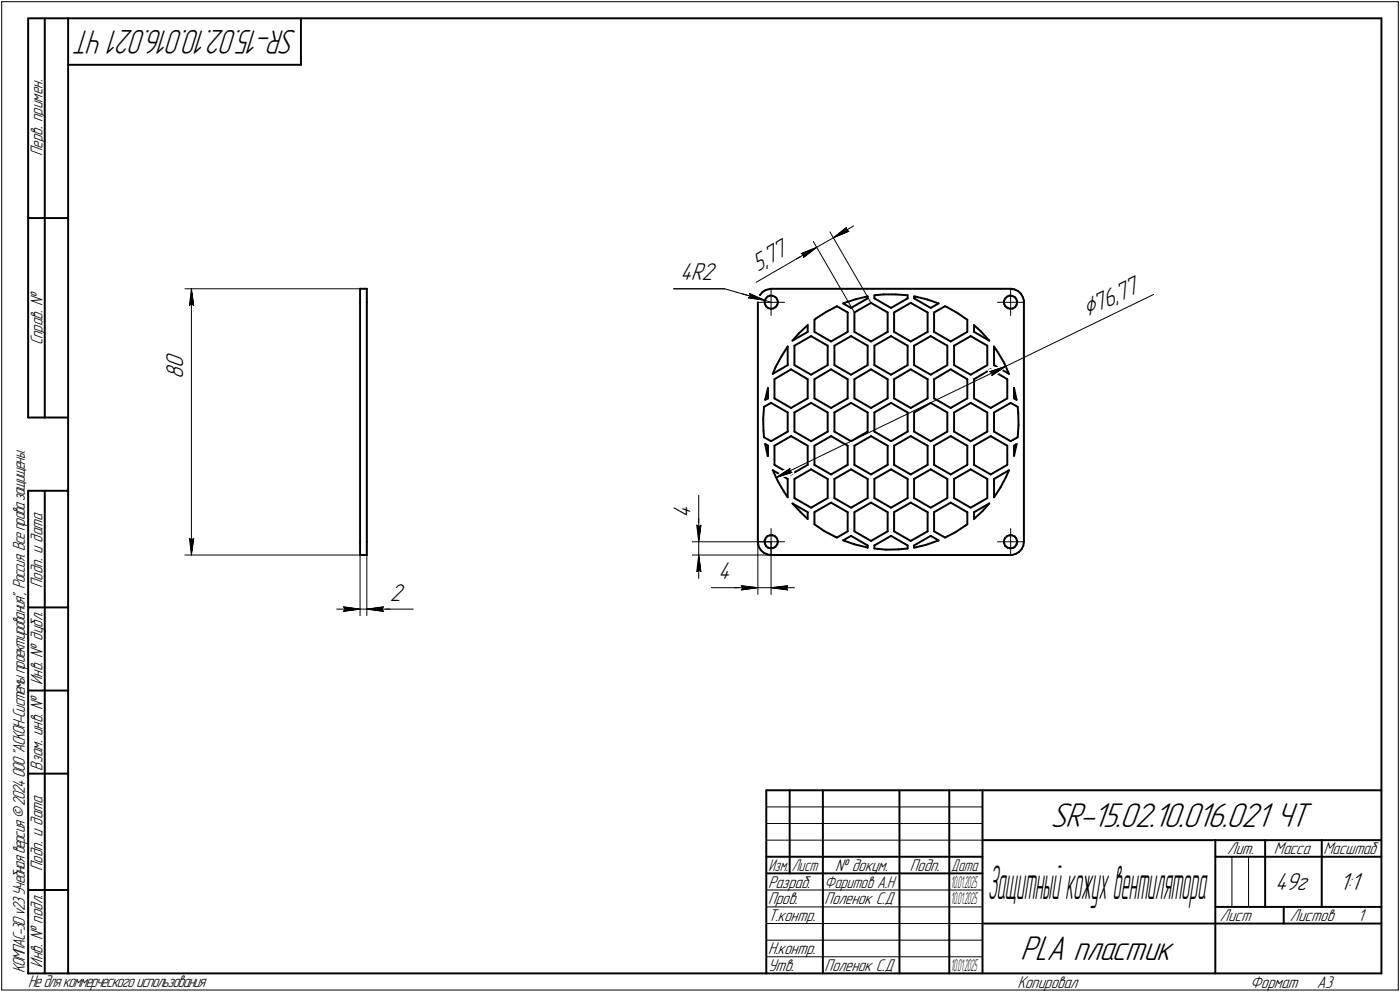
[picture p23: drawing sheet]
<svg xmlns="http://www.w3.org/2000/svg" width="421mm" height="298mm" viewBox="0 0 421 298" stroke-linecap="round" stroke-linejoin="round" font-family="sans-serif">
<defs><g id="words">
<g font-size="14.8">
<text x="297.1" y="270.1">З</text>
<text x="299.7" y="270.1">ащитныйкожухвентилятора</text>
</g>
<g font-size="10.9">
<text x="315.9" y="248.5">SR-15.02.10.016.021 ЧТ</text>
<text x="306.8" y="288.5">PLA пластик</text>
</g>
<text font-size="10.8" x="89.3" y="9" transform="rotate(-180 89.3 9)">SR-15.02.10.016.021 ЧТ</text>
<text font-size="8.5" x="326.9" y="95.4" transform="rotate(-26 326.9 95.4)">Ç76,</text>
<g font-size="7.8">
<text x="227.9" y="81.6" transform="rotate(-30 227.9 81.6)">5,</text>
<text x="231.2" y="79.7" transform="rotate(-30 231.2 79.7)">77</text>
<text x="204.6" y="84.3">4R2</text>
<text x="336.7" y="90.6" transform="rotate(-26 336.7 90.6)">77</text>
<text x="55.1" y="113.9" transform="rotate(-90 55.1 113.9)">8</text>
<text x="55.1" y="110.7" transform="rotate(-90 55.1 110.7)">0</text>
<text x="207.6" y="155.8" transform="rotate(-90 207.6 155.8)">4</text>
<text x="215.9" y="174.1">4</text>
<text x="117.3" y="180.5">2</text>
<text x="383.5" y="267.5">49г</text>
<text x="402.9" y="267.5">1:1</text>
</g>
<g font-size="5.4">
<text x="12.8" y="46.9" transform="rotate(-90 12.8 46.9)">Перв. примен.</text>
<text x="12.8" y="103.8" transform="rotate(-90 12.8 103.8)">Справ. !</text>
<text x="12.8" y="176.7" transform="rotate(-90 12.8 176.7)">Подп. и дата</text>
<text x="12.8" y="205.8" transform="rotate(-90 12.8 205.8)">Инв. ! дубл.</text>
<text x="12.8" y="231.6" transform="rotate(-90 12.8 231.6)">Взам. инв. !</text>
<text x="369.1" y="256.8">Лит.</text>
<text x="383.1" y="256.8">Масса</text>
<text x="398" y="256.8">Масштаб</text>
<text x="12.8" y="261.7" transform="rotate(-90 12.8 261.7)">Подп. и дата</text>
<text x="251.2" y="261.8">! докум.</text>
<text x="273.6" y="261.8">Подп.</text>
<text x="231" y="266.8">Разраб.</text>
<text x="248" y="266.8">Фаритов А.Н</text>
<text x="231" y="271.8">Пров.</text>
<text x="248" y="271.8">Поленок С.Д</text>
<text x="231" y="276.8">Т.контр.</text>
<text x="366.9" y="276.8">Лист</text>
<text x="387.9" y="276.8">Листов</text>
<text x="408.4" y="276.8">1</text>
<text x="231" y="286.8">Н.контр.</text>
<text x="7.5" y="292.5" transform="rotate(-90 7.5 292.5)">КОМПАС-3Dv23Учебнаяверсия©2024ООО&quot;АСКОН-Системыпроектирования&quot;, Россия. Всеправазащищены.</text>
<text x="12.8" y="290.8" transform="rotate(-90 12.8 290.8)">Инв. ! подл.</text>
<text x="231" y="291.8">Утв.</text>
<text x="248" y="291.8">Поленок С.Д</text>
<text x="8.5" y="296.7">Недлякоммерческогоиспользования</text>
<text x="306" y="296.8">Копировал</text>
<text x="376" y="296.8">Формат</text>
<text x="396" y="296.8">A3</text>
</g>
<g font-size="5.3">
<text x="231.1" y="261.8">Изм.</text>
<text x="238.1" y="261.8">Лист</text>
<text x="286.1" y="261.8">Дата</text>
</g>
<g font-size="5.1">
<text x="286" y="266.8">1</text>
<text x="286.7" y="266.8">0.01.2025</text>
<text x="286" y="271.8">1</text>
<text x="286.7" y="271.8">0.01.2025</text>
<text x="286" y="291.8">1</text>
<text x="286.7" y="291.8">0.01.2025</text>
</g>
</g></defs>
<g fill="none" stroke="#000" stroke-width=".59">
<path d="M8.5 5.5v120zM8.5 5.5h12zM13.5 5.5v120zM20.5 5.5v287zM20.5 5.5h395zM20.5 19.5h70zM90.5 5.5v14zM415.5 5.5v287zM8.5 65.5h12zM108.3 86.8h2zM108.3 86.8v4zM108.3 90.8v72z"/>
<path d="M110.3 90.8v72zM110.3 86.8v4zM227.9 90.8v72zM228.1 89.7l-.2 1.1zM228.6 88.6l-.5 1.1zM229.4 87.7l-.8 .9zM229.4 87.7l1-.6zM230 90.5v.9zM230 91.4l.4 .6zM230.3 89.7l-.3 .8zM230.4 92l.6 .5zM230.4 87.1l1.1-.2z"/>
<path d="M230.8 89.2l-.5 .5zM230.8 89.2l.8-.4zM231 92.5l.8 .3zM231.5 86.9l.4-.1zM231.6 88.8l.8 .1zM231.8 92.8l.8-.1zM231.9 86.8h72.1zM232.4 88.9l.8 .3zM232.6 92.7l.7-.4zM233.2 89.2l.5 .6zM233.7 89.8l.2 .8zM233.8 91.6l-.5 .7z"/>
<path d="M233.9 90.8l-.1 .8zM233.9 90.6v.2zM242.9 97.7v2zM244.9 96.1l.5-.4zM244.9 99.7l5 2.9zM244.9 96.1v3.6zM245.4 95.7l3.1-2zM248.5 93.7l3.2-1.7zM251.7 92l3.2 1.9zM253.6 91.2l2.3 1.3zM253.6 91.2l.4-.2zM254 91l3.4-1.1z"/>
<path d="M254.9 93.9v5.8zM255.9 92.5l5-2.8zM257 93.9v5.8zM257 99.7l5 2.9zM257 93.9l5-2.9zM257.4 89.9l3.5-.8zM260.9 89.1v.6zM262 91l5 2.9zM263 88.7l2.8-.2zM263 88.7v1zM263 89.7l5 2.8zM265.8 88.5h3.5z"/>
<path d="M267 93.9v5.8zM268 92.5l5-2.8zM268.9 93.9v5.8zM268.9 99.7l5 2.9zM268.9 93.9l5-2.9zM269.3 88.5l3.7 .2zM273 88.7v1zM273.9 91l5.1 2.9zM274.9 89.1v.6zM274.9 89.7l5 2.8zM274.9 89.1l.5 .1zM275.4 89.2l3.5 .8z"/>
<path d="M278.9 90l3.4 1.2zM279 93.9v5.8zM279.9 92.5l2.4-1.3zM280.9 93.9v5.8zM280.9 93.9l3.3-1.9zM280.9 99.7l5 2.9zM284.2 92l.6 .3zM284.8 92.3l3.2 1.8zM288 94.1l2.9 2zM290.9 96.1v3.6zM292.9 97.7l2.2 2zM292.9 97.7v2z"/>
<path d="M292.9 99.7l4.6 2.7zM295.1 99.7l2.4 2.7zM301.9 90.5l.1 .9zM302 91.4l.3 .6zM302.3 89.7l-.4 .8zM302.3 89.7l.6-.5zM302.3 92l.7 .5zM302.9 89.2l.7-.4zM303 92.5l.8 .3zM303.6 88.8l.8 .1zM303.8 92.8l.8-.1zM304 86.8l1.1 .2z"/>
<path d="M304.4 88.9l.7 .3zM304.6 92.7l.7-.4zM305.1 87l1.1 .5zM305.1 89.2l.5 .6zM305.6 89.8l.3 .8zM305.7 91.6l-.4 .7zM305.9 90.8l-.2 .8zM305.9 90.6v.2zM306.2 87.5l.8 .7zM307 88.2l.6 1zM307.6 89.2l.3 1.1zM307.9 90.3v.5z"/>
<path d="M307.9 90.8v72zM231 116.6l-.9 3.5zM231 116.6v3.1zM232.4 112.4l4.5-2.7zM232.9 119.7l5 2.9zM232.9 114l5-3zM232.9 114v5.7zM233.3 110.3l-.9 2.1zM234.9 107.2l-1.6 3.1zM236.9 104.1l-2 3.1zM236.9 104.1v5.6zM237.9 111l5 3z"/>
<path d="M238.3 102.4l4.6-2.7zM238.9 103.9v5.8zM238.9 109.7l5 2.9zM238.9 103.9l5-2.9zM240.3 100.2l2.6-2.5zM240.3 100.2l-2 2.2zM242.9 114v5.7zM243.9 101l5 2.9zM243.9 112.6l5-2.9zM244.9 114v5.7zM244.9 114l5-3zM244.9 119.7l5 2.9z"/>
<path d="M248.9 103.9v5.8zM249.9 111l5 3zM249.9 102.6l5-2.9zM251 103.9v5.8zM251 103.9l4.9-2.9zM251 109.7l4.9 2.9zM254.9 114v5.7zM255.9 101l5 2.9zM255.9 112.6l5-2.9zM257 119.7l5 2.9zM257 114l5-3zM257 114v5.7z"/>
<path d="M260.9 103.9v5.8zM262 102.6l5-2.9zM262 111l5 3zM263 103.9v5.8zM263 109.7l5 2.9zM263 103.9l5-2.9zM267 114v5.7zM268 101l5 2.9zM268 112.6l5-2.9zM268.9 119.7l5 2.9zM268.9 114l5-3zM268.9 114v5.7z"/>
<path d="M273 103.9v5.8zM273.9 111l5.1 3zM273.9 102.6l5.1-2.9zM274.9 109.7l5 2.9zM274.9 103.9v5.8zM274.9 103.9l5-2.9zM279 114v5.7zM279.9 101l5 2.9zM279.9 112.6l5-2.9zM280.9 114v5.7zM280.9 114l5-3zM280.9 119.7l5 2.9z"/>
<path d="M284.9 103.9v5.8zM285.9 111l5 3zM285.9 102.6l5-2.9zM286.9 109.7l5 2.9zM286.9 103.9v5.8zM286.9 103.9l5-2.9zM290.9 114v5.7zM291.9 101l5 2.9zM291.9 112.6l5-2.9zM292.9 119.7l5 2.9zM292.9 114l5-3zM292.9 114v5.7z"/>
<path d="M296.9 103.9v5.8zM297.9 111l5 3zM299 109.7l4.4 2.7zM299 104.1l1.1 1.8zM299 104.1v5.6zM300.1 105.9l1.9 3.2zM302 109.1l1.4 3.3zM302.9 114v5.7zM305 116.6v3.1zM305 119.7l.7 .4zM305 116.7l.7 3.4zM305 116.7h.1"/>
<path d="M8.5 125.5h12zM229.5 125.8l.1 3.7zM229.6 129.5l.2 1.9zM229.8 131.4l2.1 1.2zM229.8 122.3l2.1-1.2zM229.8 122.3l-.3 3.5zM230.1 120.1l.9-.4zM230.1 133.4l.8 3.6zM230.1 133.4l.9 .5zM230.9 137h.1M231 133.9v3.1zM231.9 121.1l5 2.9z"/>
<path d="M231.9 132.6l5-2.9zM232.9 133.9l5-2.8zM232.9 139.7l5 2.9zM232.9 133.9v5.8zM236.9 124v5.7zM237.9 122.6l5-2.9zM237.9 131.1l5 2.8zM238.9 129.7l5 2.9zM238.9 124v5.7zM238.9 124l5-2.9zM242.9 133.9v5.8zM243.9 132.6l5-2.9z"/>
<path d="M243.9 121.1l5 2.9zM244.9 133.9l5-2.8zM244.9 133.9v5.8zM244.9 139.7l5 2.9zM248.9 124v5.7zM249.9 131.1l5 2.8zM249.9 122.6l5-2.9zM251 129.7l4.9 2.9zM251 124l4.9-2.9zM251 124v5.7zM254.9 133.9v5.8zM255.9 132.6l5-2.9z"/>
<path d="M255.9 121.1l5 2.9zM257 133.9l5-2.8zM257 139.7l5 2.9zM257 133.9v5.8zM260.9 124v5.7zM262 122.6l5-2.9zM262 131.1l5 2.8zM263 124v5.7zM263 129.7l5 2.9zM263 124l5-2.9zM267 133.9v5.8zM268 121.1l5 2.9z"/>
<path d="M268 132.6l5-2.9zM268.9 139.7l5 2.9zM268.9 133.9l5-2.8zM268.9 133.9v5.8zM273 124v5.7zM273.9 122.6l5.1-2.9zM273.9 131.1l5.1 2.8zM274.9 129.7l5 2.9zM274.9 124l5-2.9zM274.9 124v5.7zM279 133.9v5.8zM279.9 132.6l5-2.9z"/>
<path d="M279.9 121.1l5 2.9zM280.9 133.9l5-2.8zM280.9 139.7l5 2.9zM280.9 133.9v5.8zM284.9 124v5.7zM285.9 122.6l5-2.9zM285.9 131.1l5 2.8zM286.9 124l5-2.9zM286.9 124v5.7zM286.9 129.7l5 2.9zM290.9 133.9v5.8zM291.9 121.1l5 2.9z"/>
<path d="M291.9 132.6l5-2.9zM292.9 133.9v5.8zM292.9 139.7l5 2.9zM292.9 133.9l5-2.8zM296.9 124v5.7zM297.9 131.1l5 2.8zM297.9 122.6l5-2.9zM299 129.7l5 2.9zM299 124l5-2.9zM299 124v5.7zM302.9 133.9v5.8zM304 121.1l2.1 1.2z"/>
<path d="M304 132.6l2.1-1.2zM305 133.9l.7-.5zM305 133.9v3.1zM305.7 133.5l-.7 3.5zM305.7 133.5h.1M306.1 122.3l.1 1.9zM306.2 124.2l.1 3.6zM306.3 127.8l-.2 3.6zM8.5 147.5v145zM8.5 147.5h12zM13.5 147.5v145zM232.4 141.3l4.5 2.6z"/>
<path d="M232.4 141.3l1.5 3.3zM233.9 144.6l1.8 3.1zM235.7 147.7l1.2 1.7zM236.9 143.9v5.5zM237.9 142.6l5-2.9zM238.3 151.3l2.5 2.6zM238.3 151.3l4.6 2.6zM238.9 143.9l5-2.8zM238.9 149.7l5 2.9zM238.9 143.9v5.8zM240.8 153.9l2.1 2.1zM242.9 153.9v2.1z"/>
<path d="M243.9 152.6l5-2.9zM243.9 141.1l5 2.8zM244.9 157.6l3 2zM244.9 153.9v3.7zM244.9 153.9l5-2.9zM247.9 159.6l3.2 1.7zM248.9 143.9v5.8zM249.9 142.6l5-2.9zM249.9 151l5 2.9zM251 143.9l4.9-2.8zM251 143.9v5.8zM251 149.7l4.9 2.9z"/>
<path d="M254.9 153.9v5.8zM255.9 141.1l5 2.8zM255.9 152.6l5-2.9zM257 159.7l5 2.9zM257 153.9v5.8zM257 153.9l5-2.9zM260.9 143.9v5.8zM262 142.6l5-2.9zM262 151l5 2.9zM263 143.9l5-2.8zM263 143.9v5.8zM263 149.7l5 2.9z"/>
<path d="M267 153.9v5.8zM268 152.6l5-2.9zM268 141.1l5 2.8zM268.9 153.9l5-2.9zM268.9 153.9v5.8zM268.9 159.7l5 2.9zM273 143.9v5.8zM273.9 151l5.1 2.9zM273.9 142.6l5.1-2.9zM274.9 143.9l5-2.8zM274.9 149.7l5 2.9zM274.9 143.9v5.8z"/>
<path d="M279 153.9v5.8zM279.9 141.1l5 2.8zM279.9 152.6l5-2.9zM280.9 153.9l5-2.9zM280.9 159.7l3.3 1.8zM280.9 153.9v5.8zM284.9 143.9v5.8zM285.9 142.6l5-2.9zM285.9 151l5 2.9zM286.9 149.7l5 2.9zM286.9 143.9l5-2.8zM286.9 143.9v5.8z"/>
<path d="M287.4 159.9l3-2zM290.4 157.9l.5-.3zM290.9 153.9v3.7zM291.9 152.6l5-2.9zM291.9 141.1l5 2.8zM292.9 153.9l4.6-2.6zM292.9 156l2.7-2.5zM292.9 153.9v2.1zM296.9 143.9v5.8zM297.5 151.3l-1.9 2.2zM297.9 142.6l5-2.9zM299 143.9l4.4-2.6z"/>
<path d="M299 143.9v5.5zM300.9 146.5l-1.9 2.9zM302.6 143.3l-1.7 3.2zM303.4 141.3l-.8 2zM108.3 162.8v4zM108.3 166.8h2zM110.3 162.8v4zM227.9 163.2l.4 1.2zM227.9 162.8v.4zM228.3 164.4l.6 1zM228.9 165.4l.8 .7zM229.7 166.1l1.1 .5z"/>
<path d="M230 162.5v.8zM230 163.3l.4 .8zM230.3 161.7l-.3 .8zM230.4 164.1l.6 .5zM230.8 166.6l1.1 .2zM230.8 161.1l-.5 .6zM230.8 161.1l.8-.2zM231 164.6l.8 .2zM231.6 160.9h.8zM231.8 164.8l.8-.1zM231.9 166.8h72.1zM232.4 160.9l.8 .3z"/>
<path d="M232.6 164.7l.7-.4zM233.2 161.2l.5 .6zM233.7 161.8l.2 .8zM233.8 163.6l-.5 .7zM233.9 162.8l-.1 .8zM233.9 162.6v.2zM251.1 161.3l.6 .2zM251.7 161.5l3.2-1.8zM253.6 162.4l2.3-1.4zM253.6 162.4l3.4 1.2zM255.9 161l5 2.9zM257 163.6l3.4 .8z"/>
<path d="M260.4 164.4l.5 .2zM260.9 163.9v.7zM262 162.6l5-2.9zM263 163.9v.9zM263 163.9l5-2.9zM263 164.8l3.5 .4zM266.5 165.2l3.7-.1zM268 161l5 2.9zM270.2 165.1l2.8-.3zM273 163.9v.9zM273.9 162.6l5.1-2.9zM274.9 164.6l3.6-.9z"/>
<path d="M274.9 163.9l5-2.9zM274.9 163.9v.7zM278.5 163.7l3.4-1.1zM279.9 161l2.4 1.4zM281.9 162.6l.4-.2zM284.2 161.5l3.2-1.6zM301.9 162.5l.1 .8zM302 163.3l.3 .8zM302.3 161.7l-.4 .8zM302.3 161.7l.6-.6zM302.3 164.1l.7 .5zM302.9 161.1l.7-.2z"/>
<path d="M303 164.6l.8 .2zM303.6 160.9h.8zM303.8 164.8l.8-.1zM304 166.8h.4zM304.4 166.8l1.1-.3zM304.4 160.9l.7 .3zM304.6 164.7l.7-.4zM305.1 161.2l.5 .6zM305.5 166.5l1-.6zM305.6 161.8l.3 .8zM305.7 163.6l-.4 .7zM305.9 162.8l-.2 .8z"/>
<path d="M305.9 162.6v.2zM307.3 165l-.8 .9zM307.8 164l-.5 1zM307.9 162.8l-.1 1.2zM8.5 182.5h12zM8.5 207.5h12zM8.5 232.5h12zM230.5 237.5h185zM230.5 237.5v55zM237.5 237.5v25zM247.5 237.5v55zM270.5 237.5v55z"/>
<path d="M285.5 237.5v55zM295.5 237.5v55zM230.5 257.5h65zM295.5 252.5h120zM365.5 252.5v40zM365.5 257.5h15zM380.5 252.5v20zM380.5 257.5h35zM397.5 252.5v20zM8.5 267.5h12zM230.5 262.5h65zM295.5 277.5h70z"/>
<path d="M365.5 277.5h50zM365.5 272.5h50zM386.1 272.5v5zM8.5 292.5h12zM20.5 292.5h395z"/>
</g>
<g fill="none" stroke="#000" stroke-width=".3">
<path d="M.5 .5v297zM.5 .5h420zM420.5 .5v297zM239.5 77.8l6.1-3.5zM241 76.2l4.6-1.9zM241 76.2l.7 .3zM241.3 76.8l4.3-2.5zM241.6 77.4l4-3.1zM241.7 76.5l-.1 .9zM244.6 72.6l12.4 21.3zM245.6 74.3l5-2.8zM249.6 69.7l12.4 21.3z"/>
<path d="M250.6 71.5l4.7-2zM250.6 71.5l4-3.2zM250.6 71.5l6.1-3.6zM254.5 69.2l.8 .3zM254.6 68.3l-.1 .9zM55.6 86.8h52.7zM57 91.8l.6-.5zM57.6 86.8l.7 5zM57.6 91.3l.7 .5zM57.6 86.8l-.6 5zM57.6 86.8v80zM202.6 86.8h15.3z"/>
<path d="M217.9 86.8l12.1 3.5zM223.3 88.3l6.7 2zM225 89.5l.7-.5zM225 89.5l5 .8zM225.4 88.2l4.6 2.1zM225.4 88.2l.3 .8zM227.4 84.8l13.9-8zM227.9 90.8h4zM230 90.3l1.9 .5zM231.9 90.8h4.1zM231.9 90.8v4zM231.9 86.8v4z"/>
<path d="M300 90.8h4zM304 90.8h3.9zM304 90.8v4zM304 86.8v4zM297.7 111.7l.7 .3zM297.7 111.7l4.8-1.6zM298.3 112.9l4.2-2.8zM298.4 112l-.1 .9zM302.5 110.1l44.5-21.6zM209.5 157.8l.6 .5zM209.5 157.8l.6 5zM210.1 157.8v5z"/>
<path d="M210.1 148.8v9zM210.1 158.3l.7-.5zM210.1 155.8v7zM210.8 157.8l-.7 5zM231.9 158.8v4zM233.4 143.5l4.2-2.7zM233.4 143.5l4.8-1.5zM233.4 143.5l69.1-33.4zM237.4 141.6l.8 .4zM237.6 140.8l-.2 .8zM304 158.8v4zM55.6 166.8h52.7z"/>
<path d="M57 161.8l.6 5zM57 161.8l.6 .5zM57.6 162.3l.7-.5zM58.3 161.8l-.7 5zM108.3 166.8v18.2zM110.3 166.8v18.2zM208.2 166.8h23.7zM208.2 162.8h23.7zM209.5 171.8l.6-.5zM210.1 166.8l-.6 5zM210.1 171.3l.7 .5zM210.1 166.8l.7 5z"/>
<path d="M210.1 166.8v7zM210.1 162.8v4zM214 176.6h8.9zM220.9 176.6h7zM222.9 176.6h5zM222.9 176l5 .6zM222.9 176l.5 .6zM222.9 177.3l5-.7zM223.4 176.6l-.5 .7zM227.9 162.8h4zM227.9 162.8v15.8zM227.9 176.6h4z"/>
<path d="M231.9 162.8h4.1zM231.9 162.8v4zM231.9 162.8v15.8zM231.9 176.6l5 .7zM231.9 176.6l5-.6zM231.9 176.6h7zM236.5 176.6l.4 .7zM236.9 176l-.4 .6zM300 162.8h4zM304 162.8h3.9zM304 162.8v4zM101.3 183h7z"/>
<path d="M103.3 182.4l5 .6zM103.3 182.4l.5 .6zM103.3 183.7l5-.7zM103.8 183l-.5 .7zM108.3 183h2zM110.3 183h5zM110.3 183l5 .7zM110.3 183l5-.6zM110.3 183h7zM114.8 183l.5 .7zM115.3 183h9zM115.3 182.4l-.5 .6z"/>
<path d="M230.5 247.5h65zM230.5 252.5h65zM230.5 242.5h65zM370.5 257.5v15zM375.5 257.5v15zM230.5 267.5h65zM230.5 272.5h65zM230.5 277.5h65zM.5 297.5h420zM230.5 282.5h65zM230.5 287.5h65z"/>
</g>
<g fill="#fff" stroke="#fff" stroke-width=".3">
<path d="M117.3 174.9h5zM117.3 175h5zM117.3 175.1h5zM117.3 175.2h5zM117.3 175.3h5zM117.3 175.3h5zM117.3 175.4h5zM117.3 175.5h5zM117.3 175.6h5zM117.3 175.7h5zM117.3 175.8h5zM117.3 175.9h5zM117.3 175.9h5zM117.3 176h5zM117.3 176.1h5zM117.3 176.2h5zM117.3 176.3h5zM117.3 176.4h5zM117.3 176.4h5zM117.3 176.5h5zM117.3 176.6h5zM117.3 176.7h5zM117.3 176.8h5zM117.3 176.9h5zM117.3 177h5zM117.3 177h5zM117.3 177.1h5zM117.3 177.2h5zM117.3 177.3h5zM117.3 177.4h5zM117.3 177.5h5zM117.3 177.5h5zM117.3 177.6h5zM117.3 177.7h5zM117.3 177.8h5zM117.3 177.9h5zM117.3 178h5zM117.3 178.1h5zM117.3 178.1h5zM117.3 178.2h5zM117.3 178.3h5zM117.3 178.4h5zM117.3 178.5h5zM117.3 178.6h5zM117.3 178.6h5zM117.3 178.7h5zM117.3 178.8h5zM117.3 178.9h5zM117.3 179h5zM117.3 179.1h5zM117.3 179.2h5zM117.3 179.2h5zM117.3 179.3h5zM117.3 179.4h5zM117.3 179.5h5zM117.3 179.6h5zM117.3 179.7h5zM117.3 179.7h5zM117.3 179.8h5zM117.3 179.9h5zM117.3 180h5zM117.3 180.1h5zM117.3 180.2h5zM117.3 180.3h5zM117.3 180.3h5zM117.3 180.4h5zM117.3 180.5h5zM117.3 180.6h5zM117.3 180.7h5zM117.3 180.8h5zM117.3 180.8h5zM117.3 180.9h5zM117.3 181h5zM117.3 181.1h5zM117.3 181.2h5zM117.3 181.3h5zM117.3 181.4h5zM117.3 181.4h5zM117.3 181.5h5zM117.3 181.6h5zM117.3 181.7h5zM117.3 181.8h5zM117.3 181.9h5zM117.3 181.9h5z"/>
<path d="M115.2 181.9h.6zM114.6 181.9h1.2zM114 182h1.8zM113.4 182.1h2.4zM112.8 182.2h3zM112.1 182.3h3.7zM111.9 182.4h3.9zM111.8 182.5h4zM111.5 182.5h4.3zM111.3 182.6h4.5zM111.2 182.7h4.6zM110.9 182.8h4.9zM110.7 182.9h5.1zM110.6 183h5.2zM110.3 183h5.5zM110.6 183.1h5.2zM110.8 183.2h5zM111 183.3h4.8zM111.3 183.4h4.5zM111.5 183.5h4.3zM111.7 183.6h4.1zM111.9 183.6h3.9zM112.1 183.7h3.7zM112.8 183.8h3zM113.4 183.9h2.4zM114 184h1.8zM114.6 184.1h1.2zM115.2 184.1h.6z"/>
<path d="M102.8 181.9h.7zM102.8 181.9h1.3zM102.8 182h1.8zM102.8 182.1h2.5zM102.8 182.2h3.1zM102.8 182.3h3.7zM102.8 182.4h4zM102.8 182.5h4.1zM102.8 182.5h4.3zM102.8 182.6h4.6zM102.8 182.7h4.7zM102.8 182.8h4.9zM102.8 182.9h5.1zM102.8 183h5.3zM102.8 183h5.5zM102.8 183.1h5.3zM102.8 183.2h5.1zM102.8 183.3h4.9zM102.8 183.4h4.6zM102.8 183.5h4.4zM102.8 183.6h4.2zM102.8 183.6h4zM102.8 183.7h3.7zM102.8 183.8h3.1zM102.8 183.9h2.5zM102.8 184h1.8zM102.8 184.1h1.3zM102.8 184.1h.7z"/>
<path d="M49.4 105.7h7.2zM49.4 105.8h7.2zM49.4 105.9h7.2zM49.4 106h7.2zM49.4 106.1h7.2zM49.4 106.2h7.2zM49.4 106.3h7.2zM49.4 106.3h7.2zM49.4 106.4h7.2zM49.4 106.5h7.2zM49.4 106.6h7.2zM49.4 106.7h7.2zM49.4 106.8h7.2zM49.4 106.8h7.2zM49.4 106.9h7.2zM49.4 107h7.2zM49.4 107.1h7.2zM49.4 107.2h7.2zM49.4 107.3h7.2zM49.4 107.4h7.2zM49.4 107.4h7.2zM49.4 107.5h7.2zM49.4 107.6h7.2zM49.4 107.7h7.2zM49.4 107.8h7.2zM49.4 107.9h7.2zM49.4 107.9h7.2zM49.4 108h7.2zM49.4 108.1h7.2zM49.4 108.2h7.2zM49.4 108.3h7.2zM49.4 108.4h7.2zM49.4 108.5h7.2zM49.4 108.5h7.2zM49.4 108.6h7.2zM49.4 108.7h7.2zM49.4 108.8h7.2zM49.4 108.9h7.2zM49.4 109h7.2zM49.4 109.1h7.2zM49.4 109.1h7.2zM49.4 109.2h7.2zM49.4 109.3h7.2zM49.4 109.4h7.2zM49.4 109.5h7.2zM49.4 109.6h7.2zM49.4 109.6h7.2zM49.4 109.7h7.2zM49.4 109.8h7.2zM49.4 109.9h7.2zM49.4 110h7.2zM49.4 110.1h7.2zM49.4 110.2h7.2zM49.4 110.2h7.2zM49.4 110.3h7.2zM49.4 110.4h7.2zM49.4 110.5h7.2zM49.4 110.6h7.2zM49.4 110.7h7.2zM49.4 110.7h7.2zM49.4 110.8h7.2zM49.4 110.9h7.2zM49.4 111h7.2zM49.4 111.1h7.2zM49.4 111.2h7.2zM49.4 111.3h7.2zM49.4 111.3h7.2zM49.4 111.4h7.2zM49.4 111.5h7.2zM49.4 111.6h7.2zM49.4 111.7h7.2zM49.4 111.8h7.2zM49.4 111.8h7.2zM49.4 111.9h7.2zM49.4 112h7.2zM49.4 112.1h7.2zM49.4 112.2h7.2zM49.4 112.3h7.2zM49.4 112.4h7.2zM49.4 112.4h7.2zM49.4 112.5h7.2zM49.4 112.6h7.2zM49.4 112.7h7.2zM49.4 112.8h7.2zM49.4 112.9h7.2zM49.4 112.9h7.2zM49.4 113h7.2zM49.4 113.1h7.2zM49.4 113.2h7.2zM49.4 113.3h7.2zM49.4 113.4h7.2zM49.4 113.5h7.2zM49.4 113.5h7.2zM49.4 113.6h7.2zM49.4 113.7h7.2zM49.4 113.8h7.2z"/>
<path d="M56.4 161.3h2.4zM56.5 161.4h2.3zM56.5 161.5h2.3zM56.5 161.5h2.3zM56.5 161.6h2.3zM56.5 161.7h2.3zM56.5 161.8h2.3zM56.5 161.9h2.3zM56.6 162h2.2zM56.6 162.1h2.2zM56.6 162.1h2.2zM56.6 162.2h2.2zM56.6 162.3h2.2zM56.6 162.4h2.2zM56.6 162.5h2.2zM56.6 162.6h2.1zM56.6 162.6h2.1zM56.6 162.7h2.1zM56.6 162.8h2.1zM56.6 162.9h2.1zM56.6 163h2.1zM56.6 163.1h2.1zM56.6 163.2h2zM56.7 163.2h1.9zM56.7 163.3h1.9zM56.7 163.4h1.9zM56.7 163.5h1.9zM56.7 163.6h1.9zM56.7 163.7h1.9zM56.7 163.7h1.9zM56.8 163.8h1.7zM56.8 163.9h1.7zM56.8 164h1.7zM56.8 164.1h1.7zM56.8 164.2h1.7zM56.8 164.3h1.7zM56.8 164.3h1.7zM56.9 164.4h1.5zM56.9 164.5h1.5zM56.9 164.6h1.5zM56.9 164.7h1.5zM56.9 164.8h1.5zM56.9 164.8h1.5zM56.9 164.9h1.5zM56.9 165h1.4zM57 165.1h1.3zM57 165.2h1.3zM57.1 165.3h1.2zM57.1 165.4h1.2zM57.1 165.4h1.1zM57.1 165.5h1.1zM57.1 165.6h1zM57.2 165.7h.9zM57.2 165.8h.9zM57.2 165.9h.8zM57.3 165.9h.7zM57.3 166h.6zM57.3 166.1h.6zM57.4 166.2h.4zM57.4 166.3h.4zM57.5 166.4h.3zM57.5 166.5h.2zM57.5 166.5h.2z"/>
<path d="M57.5 87h.2zM57.5 87.1h.2zM57.5 87.2h.3zM57.4 87.3h.4zM57.4 87.4h.4zM57.3 87.5h.6zM57.3 87.5h.6zM57.3 87.6h.7zM57.2 87.7h.8zM57.2 87.8h.9zM57.2 87.9h.9zM57.1 88h1zM57.1 88.1h1.1zM57.1 88.1h1.1zM57.1 88.2h1.2zM57.1 88.3h1.2zM57 88.4h1.3zM57 88.5h1.3zM56.9 88.6h1.4zM56.9 88.6h1.5zM56.9 88.7h1.5zM56.9 88.8h1.5zM56.9 88.9h1.5zM56.9 89h1.5zM56.9 89.1h1.5zM56.9 89.2h1.5zM56.8 89.2h1.7zM56.8 89.3h1.7zM56.8 89.4h1.7zM56.8 89.5h1.7zM56.8 89.6h1.7zM56.8 89.7h1.7zM56.8 89.7h1.7zM56.7 89.8h1.9zM56.7 89.9h1.9zM56.7 90h1.9zM56.7 90.1h1.9zM56.7 90.2h1.9zM56.7 90.3h1.9zM56.7 90.3h1.9zM56.6 90.4h2zM56.6 90.5h2.1zM56.6 90.6h2.1zM56.6 90.7h2.1zM56.6 90.8h2.1zM56.6 90.8h2.1zM56.6 90.9h2.1zM56.6 91h2.1zM56.6 91.1h2.2zM56.6 91.2h2.2zM56.6 91.3h2.2zM56.6 91.4h2.2zM56.6 91.4h2.2zM56.6 91.5h2.2zM56.6 91.6h2.2zM56.5 91.7h2.3zM56.5 91.8h2.3zM56.5 91.9h2.3zM56.5 91.9h2.3zM56.5 92h2.3zM56.5 92.1h2.3zM56.5 92.2h2.3z"/>
<path d="M237.7 140.1h.2zM237.6 140.2h.3zM237.5 140.3h.5zM237.3 140.4h.7zM237.2 140.5h.9zM237.1 140.5h1zM237 140.6h1.2zM236.8 140.7h1.4zM236.7 140.8h1.6zM236.6 140.9h1.7zM236.5 141h1.8zM236.3 141.1h2zM236.1 141.1h2.2zM236.1 141.2h2.3zM235.9 141.3h2.5zM235.8 141.4h2.7zM235.6 141.5h2.9zM235.5 141.6h3.1zM235.4 141.6h3.2zM235.3 141.7h3.4zM235.1 141.8h3.6zM235 141.9h3.8zM234.9 142h3.9zM234.7 142.1h4.1zM234.7 142.2h4.1zM234.6 142.2h4.2zM234.5 142.3h4.1zM234.4 142.4h3.9zM234.4 142.5h3.7zM234.3 142.6h3.5zM234.2 142.7h3.4zM234.1 142.7h3.2zM234.1 142.8h3zM234 142.9h2.8zM233.9 143h2.7zM233.8 143.1h2.5zM233.8 143.2h2.3zM233.7 143.3h2.1zM233.6 143.3h1.9zM233.5 143.4h1.8z"/>
<path d="M300.6 110.2h1.9zM300.3 110.2h2.1zM300.1 110.3h2.2zM299.8 110.4h2.5zM299.6 110.5h2.6zM299.3 110.6h2.8zM299 110.7h3zM298.8 110.7h3.1zM298.5 110.8h3.3zM298.3 110.9h3.5zM298 111h3.7zM297.8 111.1h3.8zM297.5 111.2h4zM297.3 111.3h4.1zM297 111.3h4.3zM297.1 111.4h4.1zM297.1 111.5h4.1zM297.2 111.6h3.9zM297.2 111.7h3.7zM297.3 111.8h3.5zM297.3 111.8h3.4zM297.3 111.9h3.3zM297.3 112h3.1zM297.4 112.1h2.9zM297.4 112.2h2.7zM297.5 112.3h2.6zM297.5 112.4h2.4zM297.5 112.4h2.3zM297.6 112.5h2zM297.6 112.6h1.9zM297.7 112.7h1.7zM297.7 112.8h1.5zM297.8 112.9h1.3zM297.8 112.9h1.2zM297.9 113h1zM297.9 113.1h.8zM297.9 113.2h.7zM297.9 113.3h.5zM298 113.4h.4zM298 113.5h.2z"/>
<path d="M341.4 82h.2zM341.2 82.1h.4zM341 82.2h.7zM340.9 82.3h.8zM340.7 82.4h1.1zM340.5 82.5h1.3zM340.4 82.5h1.5zM340.2 82.6h1.7zM340 82.7h2zM339.9 82.8h2.1zM339.7 82.9h2.4zM339.5 83h2.6zM339.3 83.1h2.8zM339.2 83.1h2.9zM339 83.2h3.2zM338.8 83.3h3.4zM338.6 83.4h3.7zM338.4 83.5h3.9zM338.2 83.6h4.2zM338.1 83.7h4.3zM337.9 83.7h4.6zM337.7 83.8h4.8zM337.6 83.9h5zM337.4 84h5.2zM337.2 84.1h5.4zM337.1 84.2h5.5zM336.9 84.2h5.7zM336.7 84.3h6zM336.5 84.4h6.2zM336.4 84.5h6.4zM336.2 84.6h6.6zM336 84.7h6.9zM335.8 84.8h7.1zM335.6 84.8h7.4zM335.4 84.9h7.6zM335.3 85h7.8zM335.1 85.1h8zM334.9 85.2h8.3zM334.8 85.3h8.4zM334.6 85.3h8.6zM334.4 85.4h8.8zM334.3 85.5h9zM334.1 85.6h9.2zM333.9 85.7h9.5zM333.8 85.8h9.6zM333.6 85.9h9.9zM333.4 85.9h10.1zM333.2 86h10.4zM333 86.1h10.6zM332.8 86.2h10.9zM332.7 86.3h11zM332.5 86.4h11.2zM332.3 86.4h11.4zM332.1 86.5h11.6zM332 86.6h11.8zM331.8 86.7h12zM331.6 86.8h12.3zM331.5 86.9h12.4zM331.3 87h12.7zM331.1 87h12.9zM331 87.1h13.1zM330.8 87.2h13.3zM330.6 87.3h13.6zM330.5 87.4h13.7zM330.3 87.5h14zM330 87.5h14.3zM329.9 87.6h14.4zM329.7 87.7h14.6zM329.5 87.8h14.9zM329.4 87.9h15zM329.2 88h15.3zM329 88.1h15.5zM328.8 88.1h15.8zM328.7 88.2h15.9zM328.5 88.3h16.2zM328.3 88.4h16.4zM328.2 88.5h16.5zM328 88.6h16.5zM327.8 88.6h16.5zM327.7 88.7h16.5zM327.5 88.8h16.5zM327.2 88.9h16.6zM327.1 89h16.6zM326.9 89.1h16.6zM326.7 89.2h16.6zM326.6 89.2h16.6zM326.4 89.3h16.6zM326.2 89.4h16.6zM326.1 89.5h16.5zM325.9 89.6h16.6zM325.7 89.7h16.6zM325.5 89.7h16.6zM325.4 89.8h16.6zM325.2 89.9h16.5zM325 90h16.5zM324.9 90.1h16.5zM324.7 90.2h16.5zM324.4 90.3h16.6zM324.5 90.3h16.4zM324.5 90.4h16.2zM324.6 90.5h15.9zM324.6 90.6h15.8zM324.7 90.7h15.5zM324.7 90.8h15.3zM324.8 90.8h15.1zM324.8 90.9h14.9zM324.9 91h14.6zM324.9 91.1h14.4zM325 91.2h14.2zM325 91.3h13.9zM325 91.4h13.8zM325 91.4h13.6zM325.1 91.5h13.3zM325.1 91.6h13.1zM325.2 91.7h12.9zM325.2 91.8h12.7zM325.3 91.9h12.4zM325.3 91.9h12.3zM325.4 92h12zM325.4 92.1h11.8zM325.5 92.2h11.6zM325.5 92.3h11.4zM325.5 92.4h11.2zM325.5 92.5h11zM325.5 92.5h10.9zM325.6 92.6h10.5zM325.6 92.7h10.4zM325.7 92.8h10.1zM325.7 92.9h9.9zM325.8 93h9.6zM325.8 93h9.5zM325.9 93.1h9.2zM325.9 93.2h9zM326 93.3h8.8zM326 93.4h8.6zM326.1 93.5h8.3zM326.1 93.6h8.2zM326.1 93.6h8zM326.1 93.7h7.8zM326.2 93.8h7.6zM326.2 93.9h7.4zM326.3 94h7.1zM326.3 94.1h6.9zM326.4 94.1h6.6zM326.4 94.2h6.4zM326.5 94.3h6.2zM326.5 94.4h6zM326.6 94.5h5.7zM326.6 94.6h5.5zM326.6 94.7h5.4zM326.6 94.7h5.2zM326.6 94.8h5zM326.7 94.9h4.8zM326.7 95h4.6zM326.8 95.1h4.3zM326.8 95.2h4.2zM326.9 95.2h3.9zM326.9 95.3h3.7zM327 95.4h3.4zM327 95.5h3.2zM327.1 95.6h2.9zM327.1 95.7h2.8zM327.2 95.8h2.5zM327.2 95.8h2.3zM327.2 95.9h2.2zM327.2 96h2zM327.3 96.1h1.7zM327.3 96.2h1.5zM327.4 96.3h1.3zM327.4 96.4h1.1zM327.5 96.4h.8zM327.5 96.5h.7zM327.6 96.6h.4zM327.6 96.7h.2z"/>
<path d="M225 87.6h.3zM225 87.7h.5zM225 87.8h.6zM225 87.9h.9zM225 88h1.1zM225 88.1h1.2zM224.9 88.1h1.5zM224.9 88.2h1.8zM224.9 88.3h1.9zM224.9 88.4h2.1zM224.8 88.5h2.4zM224.8 88.6h2.6zM224.8 88.6h2.8zM224.7 88.7h3.1zM224.7 88.8h3.3zM224.7 88.9h3.5zM224.7 89h3.6zM224.6 89.1h3.9zM224.6 89.2h4.1zM224.6 89.2h4.2zM224.5 89.3h4.4zM224.5 89.4h4.5zM224.5 89.5h4.6zM224.5 89.6h4.7zM224.5 89.7h4.8zM224.5 89.7h4.9zM224.5 89.8h5zM224.4 89.9h5.2zM225 90h4.8zM225.5 90.1h4.4zM226 90.2h4zM226.6 90.3h3.4zM227.1 90.3h2.3zM227.6 90.4h1.2z"/>
<path d="M204.6 78.7h11.3zM204.6 78.7h11.3zM204.6 78.8h11.3zM204.6 78.9h11.3zM204.6 79h11.3zM204.6 79.1h11.3zM204.6 79.2h11.3zM204.6 79.2h11.3zM204.6 79.3h11.3zM204.6 79.4h11.3zM204.6 79.5h11.3zM204.6 79.6h11.3zM204.6 79.7h11.3zM204.6 79.8h11.3zM204.6 79.8h11.3zM204.6 79.9h11.3zM204.6 80h11.3zM204.6 80.1h11.3zM204.6 80.2h11.3zM204.6 80.3h11.3zM204.6 80.3h11.3zM204.6 80.4h11.3zM204.6 80.5h11.3zM204.6 80.6h11.3zM204.6 80.7h11.3zM204.6 80.8h11.3zM204.6 80.9h11.3zM204.6 80.9h11.3zM204.6 81h11.3zM204.6 81.1h11.3zM204.6 81.2h11.3zM204.6 81.3h11.3zM204.6 81.4h11.3zM204.6 81.4h11.3zM204.6 81.5h11.3zM204.6 81.6h11.3zM204.6 81.7h11.3zM204.6 81.8h11.3zM204.6 81.9h11.3zM204.6 82h11.3zM204.6 82h11.3zM204.6 82.1h11.3zM204.6 82.2h11.3zM204.6 82.3h11.3zM204.6 82.4h11.3zM204.6 82.5h11.3zM204.6 82.5h11.3zM204.6 82.6h11.3zM204.6 82.7h11.3zM204.6 82.8h11.3zM204.6 82.9h11.3zM204.6 83h11.3zM204.6 83.1h11.3zM204.6 83.1h11.3zM204.6 83.2h11.3zM204.6 83.3h11.3zM204.6 83.4h11.3zM204.6 83.5h11.3zM204.6 83.6h11.3zM204.6 83.7h11.3zM204.6 83.7h11.3zM204.6 83.8h11.3zM204.6 83.9h11.3zM204.6 84h11.3zM204.6 84.1h11.3zM204.6 84.2h11.3zM204.6 84.2h11.3zM204.6 84.3h11.3zM204.6 84.4h11.3zM204.6 84.5h11.3zM204.6 84.6h11.3zM204.6 84.7h11.3zM204.6 84.8h11.3zM204.6 84.8h11.3zM204.6 84.9h11.3zM204.6 85h11.3zM204.6 85.1h11.3zM204.6 85.2h11.3zM204.6 85.3h11.3zM204.6 85.3h11.3zM204.6 85.4h11.3zM204.6 85.5h11.3zM204.6 85.6h11.3zM204.6 85.7h11.3z"/>
<path d="M216 168.5h4.9zM216 168.6h4.9zM216 168.7h4.9zM216 168.7h4.9zM216 168.8h4.9zM216 168.9h4.9zM216 169h4.9zM216 169.1h4.9zM216 169.2h4.9zM216 169.2h4.9zM216 169.3h4.9zM216 169.4h4.9zM216 169.5h4.9zM216 169.6h4.9zM216 169.7h4.9zM216 169.8h4.9zM216 169.8h4.9zM216 169.9h4.9zM216 170h4.9zM216 170.1h4.9zM216 170.2h4.9zM216 170.3h4.9zM216 170.3h4.9zM216 170.4h4.9zM216 170.5h4.9zM216 170.6h4.9zM216 170.7h4.9zM216 170.8h4.9zM216 170.9h4.9zM216 170.9h4.9zM216 171h4.9zM216 171.1h4.9zM216 171.2h4.9zM216 171.3h4.9zM216 171.4h4.9zM216 171.4h4.9zM216 171.5h4.9zM216 171.6h4.9zM216 171.7h4.9zM216 171.8h4.9zM216 171.9h4.9zM216 172h4.9zM216 172h4.9zM216 172.1h4.9zM216 172.2h4.9zM216 172.3h4.9zM216 172.4h4.9zM216 172.5h4.9zM216 172.6h4.9zM216 172.6h4.9zM216 172.7h4.9zM216 172.8h4.9zM216 172.9h4.9zM216 173h4.9zM216 173.1h4.9zM216 173.1h4.9zM216 173.2h4.9zM216 173.3h4.9zM216 173.4h4.9zM216 173.5h4.9zM216 173.6h4.9zM216 173.7h4.9zM216 173.7h4.9zM216 173.8h4.9zM216 173.9h4.9zM216 174h4.9zM216 174.1h4.9zM216 174.2h4.9zM216 174.2h4.9zM216 174.3h4.9zM216 174.4h4.9zM216 174.5h4.9zM216 174.6h4.9zM216 174.7h4.9zM216 174.8h4.9zM216 174.8h4.9zM216 174.9h4.9zM216 175h4.9zM216 175.1h4.9zM216 175.2h4.9zM216 175.3h4.9zM216 175.3h4.9zM216 175.4h4.9zM216 175.5h4.9zM216 175.6h4.9z"/>
<path d="M236.8 175.5h.6zM236.2 175.6h1.2zM235.5 175.7h1.9zM234.9 175.8h2.5zM234.4 175.9h3zM233.7 175.9h3.7zM233.5 176h3.9zM233.3 176.1h4.1zM233.1 176.2h4.3zM232.8 176.3h4.6zM232.6 176.4h4.8zM232.4 176.4h5zM232.2 176.5h5.2zM231.9 176.6h5.5zM232.2 176.7h5.2zM232.3 176.8h5.1zM232.5 176.9h4.9zM232.7 177h4.7zM232.9 177h4.5zM233.1 177.1h4.3zM233.3 177.2h4.1zM233.5 177.3h3.9zM233.7 177.4h3.7zM234.4 177.5h3zM234.9 177.5h2.5zM235.5 177.6h1.9zM236.2 177.7h1.2zM236.8 177.8h.6z"/>
<path d="M222.4 175.5h.7zM222.4 175.6h1.3zM222.4 175.7h1.9zM222.4 175.8h2.6zM222.4 175.9h3.2zM222.4 175.9h3.7zM222.4 176h4zM222.4 176.1h4.3zM222.4 176.2h4.4zM222.4 176.3h4.7zM222.4 176.4h4.9zM222.4 176.4h5.1zM222.4 176.5h5.4zM222.4 176.6h5.5zM222.4 176.7h5.4zM222.4 176.8h5.2zM222.4 176.9h4.9zM222.4 177h4.8zM222.4 177h4.6zM222.4 177.1h4.3zM222.4 177.2h4.2zM222.4 177.3h4zM222.4 177.4h3.7zM222.4 177.5h3.2zM222.4 177.5h2.6zM222.4 177.6h1.9zM222.4 177.7h1.3zM222.4 177.8h.7z"/>
<path d="M202 150.8h7.1zM202 150.9h7.1zM202 151h7.1zM202 151h7.1zM202 151.1h7.1zM202 151.2h7.1zM202 151.3h7.1zM202 151.4h7.1zM202 151.5h7.1zM202 151.6h7.1zM202 151.6h7.1zM202 151.7h7.1zM202 151.8h7.1zM202 151.9h7.1zM202 152h7.1zM202 152.1h7.1zM202 152.1h7.1zM202 152.2h7.1zM202 152.3h7.1zM202 152.4h7.1zM202 152.5h7.1zM202 152.6h7.1zM202 152.7h7.1zM202 152.7h7.1zM202 152.8h7.1zM202 152.9h7.1zM202 153h7.1zM202 153.1h7.1zM202 153.2h7.1zM202 153.2h7.1zM202 153.3h7.1zM202 153.4h7.1zM202 153.5h7.1zM202 153.6h7.1zM202 153.7h7.1zM202 153.8h7.1zM202 153.8h7.1zM202 153.9h7.1zM202 154h7.1zM202 154.1h7.1zM202 154.2h7.1zM202 154.3h7.1zM202 154.3h7.1zM202 154.4h7.1zM202 154.5h7.1zM202 154.6h7.1zM202 154.7h7.1zM202 154.8h7.1zM202 154.9h7.1zM202 154.9h7.1zM202 155h7.1zM202 155.1h7.1zM202 155.2h7.1zM202 155.3h7.1zM202 155.4h7.1zM202 155.4h7.1zM202 155.5h7.1zM202 155.6h7.1zM202 155.7h7.1z"/>
<path d="M210.1 167h.2zM210.1 167.1h.2zM210.1 167.2h.3zM210 167.3h.4zM210 167.4h.4zM209.9 167.5h.6zM209.9 167.6h.6zM209.9 167.6h.7zM209.8 167.7h.8zM209.8 167.8h.9zM209.8 167.9h.9zM209.7 168h1zM209.7 168.1h1zM209.6 168.1h1.1zM209.6 168.2h1.2zM209.6 168.3h1.2zM209.5 168.4h1.4zM209.5 168.5h1.4zM209.5 168.6h1.4zM209.5 168.7h1.5zM209.5 168.7h1.5zM209.5 168.8h1.5zM209.5 168.9h1.5zM209.5 169h1.5zM209.5 169.1h1.5zM209.5 169.2h1.5zM209.4 169.2h1.7zM209.4 169.3h1.7zM209.4 169.4h1.7zM209.4 169.5h1.7zM209.4 169.6h1.7zM209.4 169.7h1.7zM209.4 169.8h1.7zM209.3 169.8h1.9zM209.3 169.9h1.9zM209.3 170h1.9zM209.3 170.1h1.9zM209.3 170.2h1.9zM209.3 170.3h1.9zM209.3 170.3h1.9zM209.2 170.4h2zM209.2 170.5h2zM209.2 170.6h2zM209.2 170.7h2zM209.2 170.8h2zM209.2 170.9h2zM209.2 170.9h2zM209.2 171h2zM209.1 171.1h2.2zM209.1 171.2h2.2zM209.1 171.3h2.2zM209.1 171.4h2.2zM209.1 171.4h2.2zM209.1 171.5h2.2zM209.1 171.6h2.2zM209 171.7h2.4zM209 171.8h2.4zM209 171.9h2.4zM209 172h2.4zM209 172h2.4zM209 172.1h2.4zM209 172.2h2.4z"/>
<path d="M209 157.3h2.4zM209 157.4h2.4zM209 157.5h2.4zM209 157.6h2.4zM209 157.6h2.4zM209 157.7h2.4zM209 157.8h2.4zM209 157.9h2.4zM209.1 158h2.2zM209.1 158.1h2.2zM209.1 158.2h2.2zM209.1 158.2h2.2zM209.1 158.3h2.2zM209.1 158.4h2.2zM209.1 158.5h2.2zM209.2 158.6h2zM209.2 158.7h2zM209.2 158.7h2zM209.2 158.8h2zM209.2 158.9h2zM209.2 159h2zM209.2 159.1h2zM209.2 159.2h2zM209.3 159.3h1.9zM209.3 159.3h1.9zM209.3 159.4h1.9zM209.3 159.5h1.9zM209.3 159.6h1.9zM209.3 159.7h1.9zM209.3 159.8h1.9zM209.4 159.9h1.7zM209.4 159.9h1.7zM209.4 160h1.7zM209.4 160.1h1.7zM209.4 160.2h1.7zM209.4 160.3h1.7zM209.4 160.4h1.7zM209.5 160.4h1.5zM209.5 160.5h1.5zM209.5 160.6h1.5zM209.5 160.7h1.5zM209.5 160.8h1.5zM209.5 160.9h1.5zM209.5 161h1.5zM209.5 161h1.4zM209.5 161.1h1.4zM209.5 161.2h1.4zM209.6 161.3h1.2zM209.6 161.4h1.2zM209.6 161.5h1.1zM209.7 161.5h1zM209.7 161.6h1zM209.8 161.7h.9zM209.8 161.8h.9zM209.8 161.9h.8zM209.9 162h.7zM209.9 162.1h.6zM209.9 162.1h.6zM210 162.2h.4zM210 162.3h.4zM210.1 162.4h.3zM210.1 162.5h.2zM210.1 162.6h.2z"/>
<path d="M235.4 70.9h.1zM235.2 71h.4zM235 71h.6zM234.9 71.1h.8zM234.8 71.2h.9zM234.6 71.3h1.2zM234.4 71.4h1.5zM234.4 71.5h1.5zM234.2 71.5h1.8zM234 71.6h2zM233.8 71.7h2.3zM233.8 71.8h2.3zM233.6 71.9h2.5zM233.4 72h2.8zM233.3 72.1h2.9zM233.2 72.1h3.1zM233 72.2h3.3zM232.8 72.3h3.6zM232.7 72.4h3.7zM232.6 72.5h3.9zM232.4 72.6h4.2zM232.2 72.6h4.4zM232.2 72.7h4.4zM232 72.8h4.6zM231.8 72.9h4.9zM231.6 73h5.1zM231.6 73.1h5.2zM231.4 73.2h5.5zM231.2 73.2h5.7zM231.1 73.3h5.9zM231 73.4h6zM230.8 73.5h6.3zM230.6 73.6h6.5zM230.5 73.7h6.7zM230.4 73.7h6.8zM230.2 73.8h7zM230 73.9h7.3zM230 74h7.3zM229.8 74.1h7.6zM229.6 74.2h7.9zM229.4 74.3h8.1zM229.4 74.3h8.2zM229.2 74.4h8.4zM229 74.5h8.7zM228.9 74.6h8.8zM228.8 74.7h8.9zM228.6 74.8h9.2zM228.4 74.8h9.4zM228.3 74.9h9.6zM228.2 75h9.7zM228 75.1h10zM227.8 75.2h10.2zM227.8 75.3h10.3zM227.6 75.4h10.6zM227.4 75.4h10.8zM227.2 75.5h11.1zM227.2 75.6h11.1zM227 75.7h11.3zM226.8 75.8h11.5zM226.7 75.9h11.7zM226.6 75.9h11.9zM226.4 76h12.1zM226.2 76.1h12.4zM226.1 76.2h12.5zM226 76.3h12.7zM225.8 76.4h12.9zM225.6 76.5h13.2zM225.6 76.5h13.2zM225.4 76.6h13.4zM225.2 76.7h13.7zM225 76.8h13.9zM225.1 76.9h13.9zM225.2 77h13.8zM225.2 77h13.7zM225.3 77.1h13.5zM225.3 77.2h13.3zM225.4 77.3h13.1zM225.5 77.4h12.8zM225.5 77.5h12.7zM225.6 77.6h12.4zM225.6 77.6h12.3zM225.6 77.7h12.1zM225.7 77.8h11.9zM225.7 77.9h11.8zM225.8 78h11.5zM225.8 78.1h11.4zM225.9 78.1h11.1zM226 78.2h10.9zM226 78.3h10.7zM226.1 78.4h10.5zM226.1 78.5h10.4zM226.1 78.6h10.2zM226.1 78.7h10zM226.2 78.7h9.8zM226.3 78.8h9.6zM226.3 78.9h9.4zM226.4 79h9.1zM226.4 79.1h9.1zM226.5 79.2h8.8zM226.6 79.2h8.5zM226.6 79.3h8.3zM226.7 79.4h8.2zM226.7 79.5h8zM226.7 79.6h7.8zM226.8 79.7h7.6zM226.8 79.8h7.5zM226.9 79.8h7.2zM226.9 79.9h7zM227 80h6.8zM227 80.1h6.7zM227.1 80.2h6.4zM227.2 80.3h6.1zM227.2 80.3h6.1zM227.2 80.4h5.9zM227.2 80.5h5.7zM227.3 80.6h5.5zM227.4 80.7h5.3zM227.4 80.8h5.1zM227.5 80.9h4.8zM227.5 80.9h4.7zM227.6 81h4.5zM227.7 81.1h4.2zM227.7 81.2h4.1zM227.8 81.3h3.8zM227.8 81.4h3.7zM227.8 81.4h3.5zM227.8 81.5h3.4zM227.9 81.6h3.2zM228 81.7h2.9zM228 81.8h2.8zM228.1 81.9h2.5zM228.1 82h2.4zM228.2 82h2.1zM228.3 82.1h1.9zM228.3 82.2h1.7zM228.3 82.3h1.6zM228.3 82.4h1.5zM228.4 82.5h1.2zM228.5 82.5h.9zM228.5 82.6h.8zM228.6 82.7h.6zM228.6 82.8h.4zM228.7 82.9h.2z"/>
<path d="M245 74.4h.6zM244.3 74.5h1.2zM243.7 74.6h1.7zM243.5 74.7h1.9zM243.3 74.8h2.1zM243.1 74.8h2.2zM242.9 74.9h2.3zM242.7 75h2.4zM242.5 75.1h2.5zM242.3 75.2h2.7zM242.1 75.3h2.8zM241.9 75.4h3zM241.6 75.4h3.2zM241.5 75.5h3.3zM241.3 75.6h3.4zM241 75.7h3.6zM240.9 75.8h3.6zM240.6 75.9h3.8zM240.5 75.9h3.8zM240.2 76h4.1zM240.3 76.1h3.9zM240.4 76.2h3.6zM240.4 76.3h3.5zM240.5 76.4h3.3zM240.5 76.5h3.2zM240.5 76.5h3.1zM240.6 76.6h2.9zM240.7 76.7h2.7zM240.7 76.8h2.5zM240.8 76.9h2.4zM240.9 77h2.2zM240.9 77h2zM241 77.1h1.8zM241 77.2h1.7zM241 77.3h1.6zM241.1 77.4h1.4zM241.1 77.5h1.3zM241.2 77.6h1.1zM241.2 77.6h.9zM241.3 77.7h.8zM241.3 77.8h.7zM241.4 77.9h.4zM241.4 78h.3zM241.5 78.1h.1z"/>
<path d="M254.7 67.6h.1zM254.6 67.7h.3zM254.5 67.8h.4zM254.3 67.9h.7zM254.3 68h.7zM254.2 68.1h.9zM254 68.2h1.1zM253.9 68.2h1.3zM253.8 68.3h1.4zM253.7 68.4h1.6zM253.6 68.5h1.7zM253.5 68.6h1.9zM253.4 68.7h2zM253.2 68.7h2.2zM253.2 68.8h2.3zM253.1 68.9h2.4zM252.9 69h2.7zM252.8 69.1h2.8zM252.7 69.2h3zM252.6 69.3h3.1zM252.5 69.3h3.3zM252.4 69.4h3.4zM252.3 69.5h3.6zM252.1 69.6h3.8zM252.1 69.7h3.8zM252 69.8h3.9zM251.8 69.8h4zM251.8 69.9h3.8zM251.7 70h3.7zM251.6 70.1h3.6zM251.6 70.2h3.4zM251.5 70.3h3.3zM251.5 70.4h3.1zM251.4 70.4h3zM251.4 70.5h2.8zM251.3 70.6h2.7zM251.2 70.7h2.6zM251.1 70.8h2.5zM251.1 70.9h2.3zM251 71h2.2zM251 71h2zM250.9 71.1h1.9zM250.9 71.2h1.7zM250.8 71.3h1.2zM250.7 71.4h.6z"/>
</g>
<g fill="#000" stroke="#000" stroke-width=".3">
<path d="M245.2 74.6h.2zM245 74.7h.2zM244.9 74.8h.2zM244.8 74.8h.2zM244.6 74.9h.3zM244.4 75h.4zM244.3 75.1h.4zM244.2 75.2h.3zM244 75.3h.4zM243.8 75.4h.5zM243.7 75.4h.6zM243.6 75.5h.5zM243.4 75.6h.6zM243.2 75.7h.7zM243.1 75.8h.7zM243 75.9h.7zM242.8 75.9h.8zM242.7 76h.7zM242.5 76.1h.8zM242.4 76.2h.8zM242.2 76.3h.9zM242.1 76.4h.9zM241.9 76.5h1zM241.7 76.5h1.1zM241.7 76.6h1zM241.7 76.7h.9zM241.7 76.8h.8zM241.7 76.9h.6zM241.7 77h.5zM241.7 77h.4zM241.7 77.1h.3zM241.7 77.2h.2z"/>
<path d="M245.2 74.5h.2zM245 74.6h.2zM244.8 74.7h.2zM244.6 74.8h.3zM244.3 74.8h.5zM244.2 74.9h.4zM243.9 75h.5zM243.8 75.1h.5zM243.5 75.2h.7zM243.3 75.3h.7zM243.1 75.4h.7zM242.9 75.4h.8zM242.7 75.5h.9zM242.5 75.6h.9zM242.2 75.7h1zM242.1 75.8h1zM241.8 75.9h1.2zM241.6 75.9h1.2zM241.4 76h1.3zM241.2 76.1h1.3zM241 76.2h1.4zM241.2 76.3h1zM241.4 76.4h.7zM241.6 76.5h.3z"/>
<path d="M254.4 69.3h.4zM254.3 69.3h.6zM254.1 69.4h1zM254 69.5h1.3zM253.8 69.6h1.3zM253.7 69.7h1.2zM253.6 69.8h1.1zM253.4 69.8h1.1zM253.2 69.9h1.1zM253.1 70h1zM253 70.1h.9zM252.8 70.2h.9zM252.6 70.3h.9zM252.6 70.4h.7zM252.4 70.4h.7zM252.2 70.5h.7zM252.1 70.6h.5zM252 70.7h.5zM251.8 70.8h.5zM251.6 70.9h.5zM251.5 71h.4zM251.4 71h.2zM251.2 71.1h.3zM251.1 71.2h.2z"/>
<path d="M254.4 68.5h.2zM254.3 68.6h.3zM254.2 68.7h.4zM254.1 68.7h.5zM254 68.8h.6zM253.9 68.9h.7zM253.7 69h.9zM253.7 69.1h.9zM253.6 69.2h.9zM253.5 69.3h.9zM253.3 69.3h1zM253.2 69.4h.9zM253.2 69.5h.8zM253 69.6h.8zM252.9 69.7h.8zM252.8 69.8h.8zM252.7 69.8h.7zM252.6 69.9h.6zM252.5 70h.6zM252.4 70.1h.6zM252.3 70.2h.5zM252.1 70.3h.5zM252.1 70.4h.5zM252 70.4h.4zM251.8 70.5h.4zM251.7 70.6h.4zM251.6 70.7h.4zM251.5 70.8h.3zM251.4 70.9h.2zM251.3 71h.2zM251.2 71h.2zM251 71.2h.1z"/>
<path d="M57.4 88.2h.2zM57.4 88.3h.2zM57.4 88.4h.2zM57.4 88.5h.2zM57.4 88.6h.2zM57.4 88.6h.2zM57.4 88.7h.2zM57.4 88.8h.2zM57.4 88.9h.2zM57.3 89h.3zM57.3 89.1h.3zM57.3 89.2h.3zM57.3 89.2h.3zM57.3 89.3h.3zM57.3 89.4h.3zM57.3 89.5h.3zM57.3 89.6h.3zM57.2 89.7h.4zM57.2 89.7h.4zM57.2 89.8h.4zM57.2 89.9h.4zM57.2 90h.4zM57.2 90.1h.4zM57.2 90.2h.4zM57.2 90.3h.4zM57.2 90.3h.4zM57.1 90.4h.5zM57.1 90.5h.5zM57.1 90.6h.5zM57.1 90.7h.5zM57.1 90.8h.5zM57.1 90.8h.5zM57.1 90.9h.5zM57.1 91h.5zM57.1 91.1h.5zM57.1 91.2h.5zM57.1 91.3h.5zM57.1 91.4h.4zM57.1 91.4h.3zM57.1 91.5h.2zM57.1 91.6h.1z"/>
<path d="M57.6 87.5h.1zM57.6 87.5h.1zM57.6 87.6h.1zM57.6 87.7h.1zM57.6 87.8h.1zM57.6 87.9h.1zM57.6 88h.1zM57.6 88.1h.2zM57.6 88.1h.2zM57.6 88.2h.2zM57.6 88.3h.2zM57.6 88.4h.2zM57.6 88.5h.2zM57.6 88.6h.2zM57.6 88.6h.2zM57.6 88.7h.3zM57.6 88.8h.3zM57.6 88.9h.3zM57.6 89h.3zM57.6 89.1h.3zM57.6 89.2h.3zM57.6 89.2h.3zM57.6 89.3h.4zM57.6 89.4h.4zM57.6 89.5h.4zM57.6 89.6h.4zM57.6 89.7h.4zM57.6 89.7h.4zM57.6 89.8h.4zM57.6 89.9h.5zM57.6 90h.5zM57.6 90.1h.5zM57.6 90.2h.5zM57.6 90.3h.5zM57.6 90.3h.5zM57.6 90.4h.5zM57.6 90.5h.5zM57.6 90.6h.6zM57.6 90.7h.6zM57.6 90.8h.6zM57.6 90.8h.6zM57.6 90.9h.6zM57.6 91h.6zM57.6 91.1h.6zM57.6 91.2h.7zM57.6 91.3h.7zM57.7 91.4h.6zM57.8 91.4h.5zM57.9 91.5h.4zM58.1 91.6h.2z"/>
<path d="M225.5 88.3h.1zM225.5 88.4h.3zM225.6 88.5h.4zM225.6 88.6h.6zM225.6 88.6h.8zM225.6 88.7h1zM225.7 88.8h1.1zM225.7 88.9h1.3zM225.7 89h1.5zM226.1 89.1h1.2zM226.3 89.2h1.3zM226.7 89.2h1.1zM226.9 89.3h1zM227.2 89.4h1zM227.5 89.5h.8zM227.8 89.6h.7zM228.1 89.7h.6zM228.3 89.7h.6zM228.6 89.8h.5zM228.9 89.9h.4zM229.2 90h.3zM229.5 90.1h.2z"/>
<path d="M225.6 89.1h.5zM225.6 89.2h.7zM225.4 89.2h1.3zM225.3 89.3h1.6zM225.2 89.4h2zM225 89.5h2.5zM225.6 89.6h2.2zM226.2 89.7h1.9zM226.7 89.7h1.6zM227.3 89.8h1.3zM227.8 89.9h1.1zM228.4 90h.8zM228.9 90.1h.6zM229.5 90.2h.3z"/>
<path d="M302 110.2h.2zM301.8 110.3h.2zM301.5 110.4h.3zM301.2 110.5h.5zM301 110.6h.5zM300.7 110.7h.6zM300.5 110.7h.7zM300.2 110.8h.8zM300 110.9h.8zM299.7 111h1zM299.5 111.1h.9zM299.2 111.2h1zM299 111.3h1.1zM298.7 111.3h1.2zM298.4 111.4h1.3zM298.2 111.5h1.4zM297.9 111.6h1.5zM297.7 111.7h1.5zM297.9 111.8h1.1zM298.1 111.8h.8zM298.3 111.9h.4z"/>
<path d="M302 110.3h.2zM301.8 110.4h.2zM301.7 110.5h.2zM301.5 110.6h.3zM301.3 110.7h.4zM301.2 110.7h.3zM301 110.8h.4zM300.8 110.9h.4zM300.7 111h.5zM300.4 111.1h.6zM300.2 111.2h.7zM300.1 111.3h.6zM299.9 111.3h.8zM299.7 111.4h.8zM299.6 111.5h.8zM299.4 111.6h.8zM299.2 111.7h.9zM299 111.8h1zM298.9 111.8h1zM298.7 111.9h1zM298.4 112h1.2zM298.4 112.1h1.1zM298.4 112.2h1zM298.4 112.3h.8zM298.4 112.4h.7zM298.4 112.4h.6zM298.4 112.5h.5zM298.4 112.6h.3zM298.4 112.7h.2z"/>
<path d="M209.6 158h.2zM209.6 158.1h.3zM209.6 158.2h.4zM209.6 158.2h.5zM209.6 158.3h.5zM209.6 158.4h.5zM209.6 158.5h.5zM209.7 158.6h.4zM209.7 158.7h.4zM209.7 158.7h.4zM209.7 158.8h.4zM209.7 158.9h.4zM209.7 159h.4zM209.7 159.1h.4zM209.7 159.2h.4zM209.8 159.3h.3zM209.8 159.3h.3zM209.8 159.4h.3zM209.8 159.5h.3zM209.8 159.6h.3zM209.8 159.7h.3zM209.8 159.8h.3zM209.8 159.9h.3zM209.8 159.9h.3zM209.9 160h.2zM209.9 160.1h.2zM209.9 160.2h.2zM209.9 160.3h.2zM209.9 160.4h.2zM209.9 160.4h.2zM209.9 160.5h.2zM209.9 160.6h.2zM210 160.7h.1zM210 160.8h.1zM210 160.9h.1zM210 161h.1zM210 161h.1zM210 161.1h.1zM210 161.2h.1zM210 161.3h.1zM210 161.4h.1z"/>
<path d="M210.7 158h.1zM210.5 158.1h.3zM210.4 158.2h.4zM210.3 158.2h.5zM210.1 158.3h.7zM210.1 158.4h.7zM210.1 158.5h.6zM210.1 158.6h.6zM210.1 158.7h.6zM210.1 158.7h.6zM210.1 158.8h.6zM210.1 158.9h.6zM210.1 159h.6zM210.1 159.1h.6zM210.1 159.2h.6zM210.1 159.3h.6zM210.1 159.3h.6zM210.1 159.4h.6zM210.1 159.5h.6zM210.1 159.6h.6zM210.1 159.7h.6zM210.1 159.8h.5zM210.1 159.9h.5zM210.1 159.9h.5zM210.1 160h.5zM210.1 160.1h.5zM210.1 160.2h.5zM210.1 160.3h.5zM210.1 160.4h.4zM210.1 160.4h.4zM210.1 160.5h.4zM210.1 160.6h.4zM210.1 160.7h.4zM210.1 160.8h.4zM210.1 160.9h.4zM210.1 161h.3zM210.1 161h.3zM210.1 161.1h.3zM210.1 161.2h.3zM210.1 161.3h.3zM210.1 161.4h.3zM210.1 161.5h.3zM210.1 161.5h.3zM210.1 161.6h.2zM210.1 161.7h.2zM210.1 161.8h.2zM210.1 161.9h.2zM210.1 162h.2zM210.1 162.1h.2zM210.1 162.1h.2z"/>
<path d="M237.2 141.6h.4zM237.1 141.7h.6zM236.9 141.8h1zM236.7 141.9h1.4zM236.6 142h1.6zM236.4 142.1h1.5zM236.2 142.2h1.5zM236.1 142.2h1.3zM235.9 142.3h1.3zM235.7 142.4h1.2zM235.5 142.5h1.1zM235.4 142.6h1zM235.2 142.7h.9zM235 142.7h.8zM234.9 142.8h.6zM234.7 142.9h.6zM234.5 143h.5zM234.4 143.1h.4zM234.2 143.2h.3zM234 143.3h.3zM233.8 143.3h.2z"/>
<path d="M237.3 141h.3zM237.2 141.1h.4zM237.1 141.1h.5zM237 141.2h.5zM236.8 141.3h.7zM236.7 141.4h.8zM236.6 141.5h.9zM236.5 141.6h.9zM236.3 141.6h.9zM236.2 141.7h.9zM236.1 141.8h.8zM236 141.9h.7zM235.8 142h.8zM235.7 142.1h.7zM235.5 142.2h.7zM235.4 142.2h.7zM235.3 142.3h.6zM235.1 142.4h.6zM235 142.5h.5zM234.9 142.6h.5zM234.8 142.7h.4zM234.6 142.7h.4zM234.5 142.8h.4zM234.4 142.9h.3zM234.3 143h.2zM234.1 143.1h.3zM234 143.2h.2zM233.8 143.3h.2z"/>
<path d="M57.1 162h.1zM57.1 162.1h.2zM57.1 162.1h.3zM57.1 162.2h.4zM57.1 162.3h.5zM57.1 162.4h.5zM57.1 162.5h.5zM57.1 162.6h.5zM57.1 162.6h.5zM57.1 162.7h.5zM57.1 162.8h.5zM57.1 162.9h.5zM57.1 163h.5zM57.1 163.1h.5zM57.1 163.2h.5zM57.2 163.2h.4zM57.2 163.3h.4zM57.2 163.4h.4zM57.2 163.5h.4zM57.2 163.6h.4zM57.2 163.7h.4zM57.2 163.7h.4zM57.2 163.8h.4zM57.2 163.9h.4zM57.3 164h.3zM57.3 164.1h.3zM57.3 164.2h.3zM57.3 164.3h.3zM57.3 164.3h.3zM57.3 164.4h.3zM57.3 164.5h.3zM57.3 164.6h.3zM57.4 164.7h.2zM57.4 164.8h.2zM57.4 164.8h.2zM57.4 164.9h.2zM57.4 165h.2zM57.4 165.1h.2zM57.4 165.2h.2zM57.4 165.3h.2zM57.4 165.4h.2z"/>
<path d="M58.1 162h.2zM57.9 162.1h.4zM57.8 162.1h.5zM57.7 162.2h.6zM57.6 162.3h.7zM57.6 162.4h.7zM57.6 162.5h.6zM57.6 162.6h.6zM57.6 162.6h.6zM57.6 162.7h.6zM57.6 162.8h.6zM57.6 162.9h.6zM57.6 163h.6zM57.6 163.1h.5zM57.6 163.2h.5zM57.6 163.2h.5zM57.6 163.3h.5zM57.6 163.4h.5zM57.6 163.5h.5zM57.6 163.6h.5zM57.6 163.7h.5zM57.6 163.7h.4zM57.6 163.8h.4zM57.6 163.9h.4zM57.6 164h.4zM57.6 164.1h.4zM57.6 164.2h.4zM57.6 164.3h.4zM57.6 164.3h.3zM57.6 164.4h.3zM57.6 164.5h.3zM57.6 164.6h.3zM57.6 164.7h.3zM57.6 164.8h.3zM57.6 164.8h.3zM57.6 164.9h.2zM57.6 165h.2zM57.6 165.1h.2zM57.6 165.2h.2zM57.6 165.3h.2zM57.6 165.4h.2zM57.6 165.4h.2zM57.6 165.5h.2zM57.6 165.6h.1zM57.6 165.7h.1zM57.6 165.8h.1zM57.6 165.9h.1zM57.6 165.9h.1zM57.6 166h.1zM57.6 166.1h.1z"/>
<path d="M210 168.2h.1zM210 168.3h.1zM210 168.4h.1zM210 168.5h.1zM210 168.6h.1zM210 168.7h.1zM210 168.7h.1zM210 168.8h.1zM210 168.9h.1zM209.9 169h.2zM209.9 169.1h.2zM209.9 169.2h.2zM209.9 169.2h.2zM209.9 169.3h.2zM209.9 169.4h.2zM209.9 169.5h.2zM209.9 169.6h.2zM209.8 169.7h.3zM209.8 169.8h.3zM209.8 169.8h.3zM209.8 169.9h.3zM209.8 170h.3zM209.8 170.1h.3zM209.8 170.2h.3zM209.8 170.3h.3zM209.8 170.3h.3zM209.7 170.4h.4zM209.7 170.5h.4zM209.7 170.6h.4zM209.7 170.7h.4zM209.7 170.8h.4zM209.7 170.9h.4zM209.7 170.9h.4zM209.7 171h.4zM209.6 171.1h.5zM209.6 171.2h.5zM209.6 171.3h.5zM209.6 171.4h.5zM209.6 171.4h.4zM209.6 171.5h.3zM209.6 171.6h.2z"/>
<path d="M210.1 167.5h.2zM210.1 167.6h.2zM210.1 167.6h.2zM210.1 167.7h.2zM210.1 167.8h.2zM210.1 167.9h.2zM210.1 168h.2zM210.1 168.1h.3zM210.1 168.1h.3zM210.1 168.2h.3zM210.1 168.3h.3zM210.1 168.4h.3zM210.1 168.5h.3zM210.1 168.6h.3zM210.1 168.7h.3zM210.1 168.7h.4zM210.1 168.8h.4zM210.1 168.9h.4zM210.1 169h.4zM210.1 169.1h.4zM210.1 169.2h.4zM210.1 169.2h.4zM210.1 169.3h.5zM210.1 169.4h.5zM210.1 169.5h.5zM210.1 169.6h.5zM210.1 169.7h.5zM210.1 169.8h.5zM210.1 169.8h.5zM210.1 169.9h.6zM210.1 170h.6zM210.1 170.1h.6zM210.1 170.2h.6zM210.1 170.3h.6zM210.1 170.3h.6zM210.1 170.4h.6zM210.1 170.5h.6zM210.1 170.6h.6zM210.1 170.7h.6zM210.1 170.8h.6zM210.1 170.9h.6zM210.1 170.9h.6zM210.1 171h.6zM210.1 171.1h.6zM210.1 171.2h.7zM210.1 171.3h.7zM210.3 171.4h.5zM210.4 171.4h.4zM210.5 171.5h.3zM210.7 171.6h.1z"/>
<path d="M223 176.1h.7zM223.1 176.2h1.3zM223.2 176.3h1.9zM223.3 176.4h2.5zM223.4 176.4h3.2zM223.4 176.5h3.8z"/>
<path d="M223.4 176.6h4.5zM223.4 176.7h3.9zM223.4 176.8h3.3zM223.3 176.9h2.8zM223.2 177h2.3zM223.2 177h1.7zM223.1 177.1h1.1zM223 177.2h.6z"/>
<path d="M231.9 176.6h4.6zM232.6 176.7h4zM233.2 176.8h3.4zM233.8 176.9h2.8zM234.4 177h2.3zM235 177h1.8zM235.7 177.1h1.1zM236.3 177.2h.6z"/>
<path d="M236.2 176.1h.7zM235.5 176.2h1.3zM234.8 176.3h1.9zM234.1 176.4h2.6zM233.3 176.4h3.3zM232.7 176.5h3.9z"/>
<path d="M103.4 182.5h.6zM103.5 182.5h1.1zM103.5 182.6h1.7zM103.5 182.7h2.3zM103.6 182.8h2.8zM103.7 182.9h3.4zM103.8 183h3.9z"/>
<path d="M103.8 183h4.5zM103.8 183.1h3.9zM103.7 183.2h3.4zM103.6 183.3h2.8zM103.5 183.4h2.3zM103.5 183.5h1.7zM103.5 183.6h1.1zM103.4 183.6h.6z"/>
<path d="M110.3 183h4.5zM111 183.1h3.9zM111.6 183.2h3.4zM112.3 183.3h2.8zM112.9 183.4h2.2zM113.5 183.5h1.6zM114.1 183.6h1.1zM114.7 183.6h.6z"/>
<path d="M114.7 182.5h.6zM114.1 182.5h1.1zM113.5 182.6h1.6zM112.9 182.7h2.2zM112.3 182.8h2.8zM111.6 182.9h3.4zM111 183h3.9z"/>
</g>
<use href="#words"/>
</svg>
